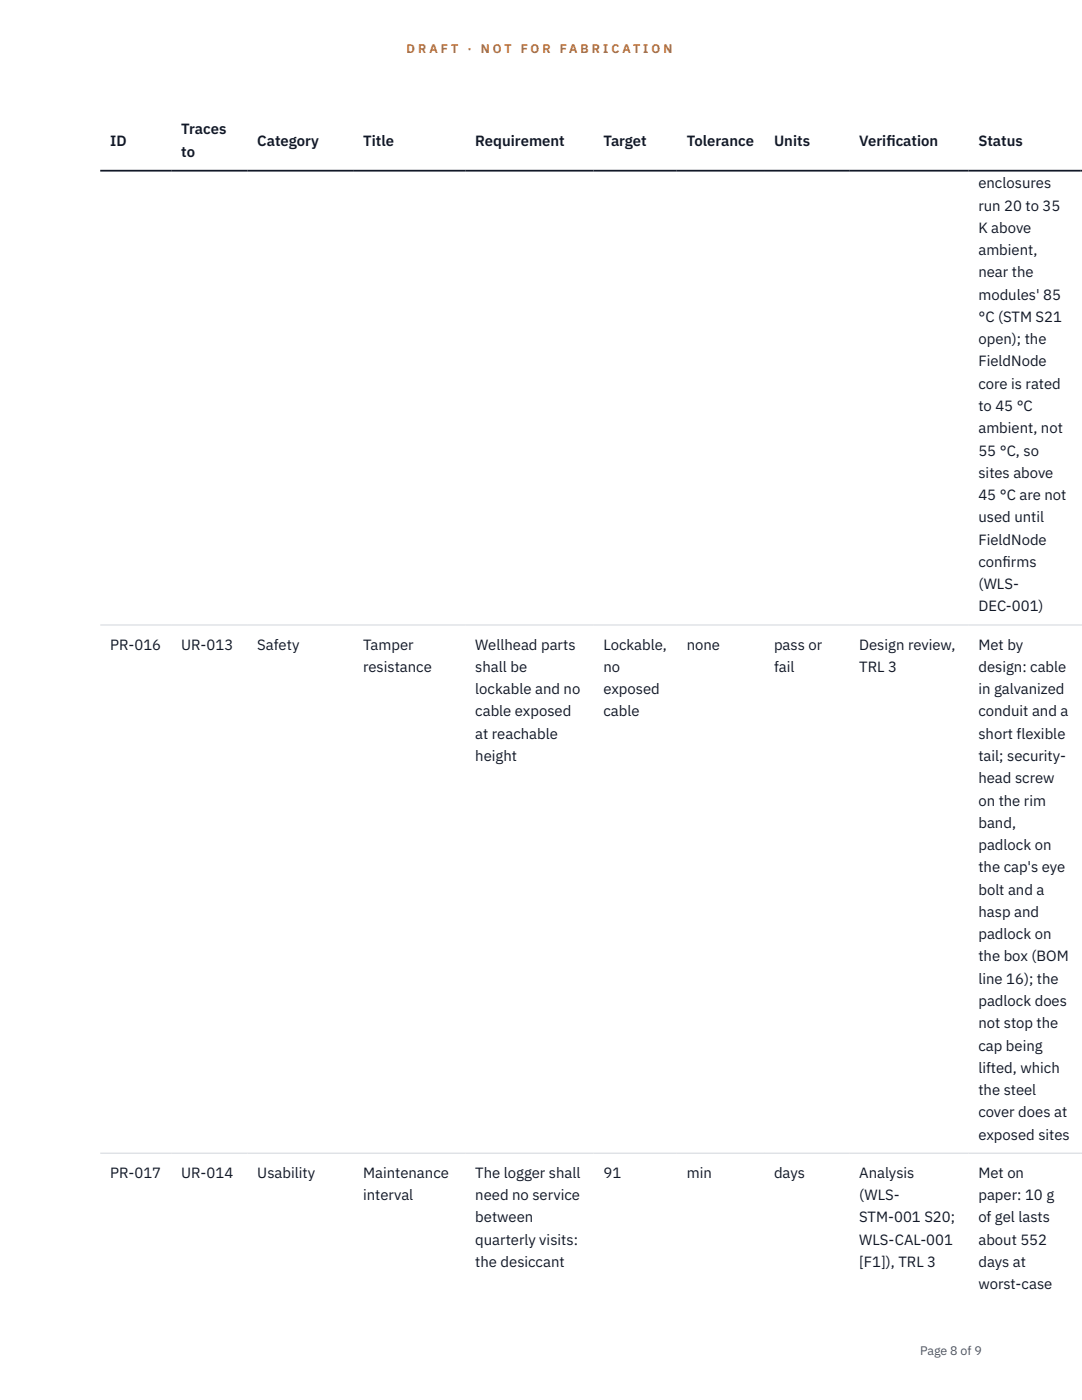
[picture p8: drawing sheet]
<svg xmlns="http://www.w3.org/2000/svg" width="216mm" height="279mm" viewBox="0 0 216 279" stroke-linecap="round" stroke-linejoin="round" font-family="sans-serif">
<defs><g id="words">
<g font-size="3" fill="#111827">
<text x="22" y="29.1">ID</text>
<text x="36.2" y="26.8">Traces</text>
<text x="51.3" y="29.1">Category</text>
<text x="72.5" y="29.1">Title</text>
<text x="94.8" y="29.1">Requirement</text>
<text x="120.4" y="29.1">Target</text>
<text x="137" y="29.1">Tolerance</text>
<text x="154.5" y="29.1">Units</text>
<text x="171.4" y="29.1">Verif</text>
<text x="176.9" y="29.1">ication</text>
<text x="195.2" y="29.1">Status</text>
<text x="36.2" y="31.3">to</text>
<text x="195.2" y="37.6">enclosures</text>
<text x="195.2" y="42">run 20 to 35</text>
<text x="195.2" y="46.5">K above</text>
<text x="195.2" y="50.9">ambient,</text>
<text x="195.2" y="55.4">near the</text>
<text x="195.2" y="59.8">modules' 85</text>
<text x="195.2" y="64.2">°C (STM S21</text>
<text x="195.2" y="68.7">open); the</text>
<text x="195.2" y="73.1">FieldNode</text>
<text x="195.2" y="77.6">core is rated</text>
<text x="195.2" y="82">to 45 °C</text>
<text x="195.2" y="86.5">ambient, not</text>
<text x="195.2" y="90.9">55 °C, so</text>
<text x="195.2" y="95.4">sites above</text>
<text x="195.2" y="99.8">45 °C are not</text>
<text x="195.2" y="104.3">used until</text>
<text x="195.2" y="108.7">FieldNode</text>
<text x="195.2" y="113.1">conf</text>
<text x="200" y="113.1">irms</text>
<text x="195.2" y="117.6">(WLS-</text>
<text x="195.2" y="122">DEC-001)</text>
<text x="22" y="129.7">PR-016</text>
<text x="36.2" y="129.7">UR-013</text>
<text x="51.3" y="129.7">Safety</text>
<text x="72.5" y="129.7">Tamper</text>
<text x="94.8" y="129.7">Wellhead parts</text>
<text x="120.4" y="129.7">Lockable,</text>
<text x="137" y="129.7">none</text>
<text x="154.5" y="129.7">pass or</text>
<text x="171.4" y="129.7">Design review,</text>
<text x="195.2" y="129.7">Met by</text>
<text x="72.5" y="134.1">resistance</text>
<text x="94.8" y="134.1">shall be</text>
<text x="120.4" y="134.1">no</text>
<text x="154.5" y="134.1">fail</text>
<text x="171.4" y="134.1">TRL 3</text>
<text x="195.2" y="134.1">design: cable</text>
<text x="94.8" y="138.5">lockable and no</text>
<text x="94.8" y="143">cable exposed</text>
<text x="120.4" y="138.5">exposed</text>
<text x="120.4" y="143">cable</text>
<text x="195.2" y="138.5">in galvanized</text>
<text x="195.2" y="143">conduit and a</text>
<text x="94.8" y="147.4">at reachable</text>
<text x="195.2" y="147.4">short flexible</text>
<text x="94.8" y="151.9">height</text>
<text x="195.2" y="151.9">tail; security-</text>
<text x="195.2" y="156.3">head screw</text>
<text x="195.2" y="160.8">on the rim</text>
<text x="195.2" y="165.2">band,</text>
<text x="195.2" y="169.7">padlock on</text>
<text x="195.2" y="174.1">the cap's eye</text>
<text x="195.2" y="178.5">bolt and a</text>
<text x="195.2" y="183">hasp and</text>
<text x="195.2" y="187.4">padlock on</text>
<text x="195.2" y="191.9">the box (BOM</text>
<text x="195.2" y="196.3">line 16); the</text>
<text x="195.2" y="200.8">padlock does</text>
<text x="195.2" y="205.2">not stop the</text>
<text x="195.2" y="209.7">cap being</text>
<text x="195.2" y="214.1">lifted, which</text>
<text x="195.2" y="218.6">the steel</text>
<text x="195.2" y="223">cover does at</text>
<text x="195.2" y="227.4">exposed sites</text>
<text x="22" y="235.1">PR-017</text>
<text x="36.2" y="235.1">UR-014</text>
<text x="51.3" y="235.1">Usability</text>
<text x="72.5" y="235.1">Maintenance</text>
<text x="72.5" y="239.5">interval</text>
<text x="94.8" y="235.1">The logger shall</text>
<text x="94.8" y="239.5">need no service</text>
<text x="120.4" y="235.1">91</text>
<text x="137" y="235.1">min</text>
<text x="154.5" y="235.1">days</text>
<text x="171.4" y="235.1">Analysis</text>
<text x="171.4" y="239.5">(WLS-</text>
<text x="195.2" y="235.1">Met on</text>
<text x="195.2" y="239.5">paper: 10 g</text>
<text x="94.8" y="244">between</text>
<text x="171.4" y="244">STM-001 S20;</text>
<text x="195.2" y="244">of gel lasts</text>
<text x="94.8" y="248.4">quarterly visits:</text>
<text x="171.4" y="248.4">WLS-CAL-001</text>
<text x="195.2" y="248.4">about 552</text>
<text x="94.8" y="252.8">the desiccant</text>
<text x="171.4" y="252.8">[F1]), TRL 3</text>
<text x="195.2" y="252.8">days at</text>
<text x="195.2" y="257.3">worst-case</text>
</g>
<g font-size="2.5" fill="#b45309">
<text x="81.1" y="10.5">D R A F T</text>
<text x="93.3" y="10.5">·</text>
<text x="95.9" y="10.5">N O T</text>
<text x="103.9" y="10.5">F O R</text>
<text x="111.7" y="10.5">F A B R I C A T I O N</text>
</g>
<text font-size="2.5" fill="#4b5563" x="183.6" y="270.3">Page 8 of 9</text>
</g></defs>
<path d="M20 124.7h195.9M20 230.1h195.9" fill="none" stroke="#d1d5db" stroke-width=".2"/>
<path d="M20 34.1h195.9" fill="none" stroke="#111827" stroke-width=".35"/>
<use href="#words"/>
</svg>
